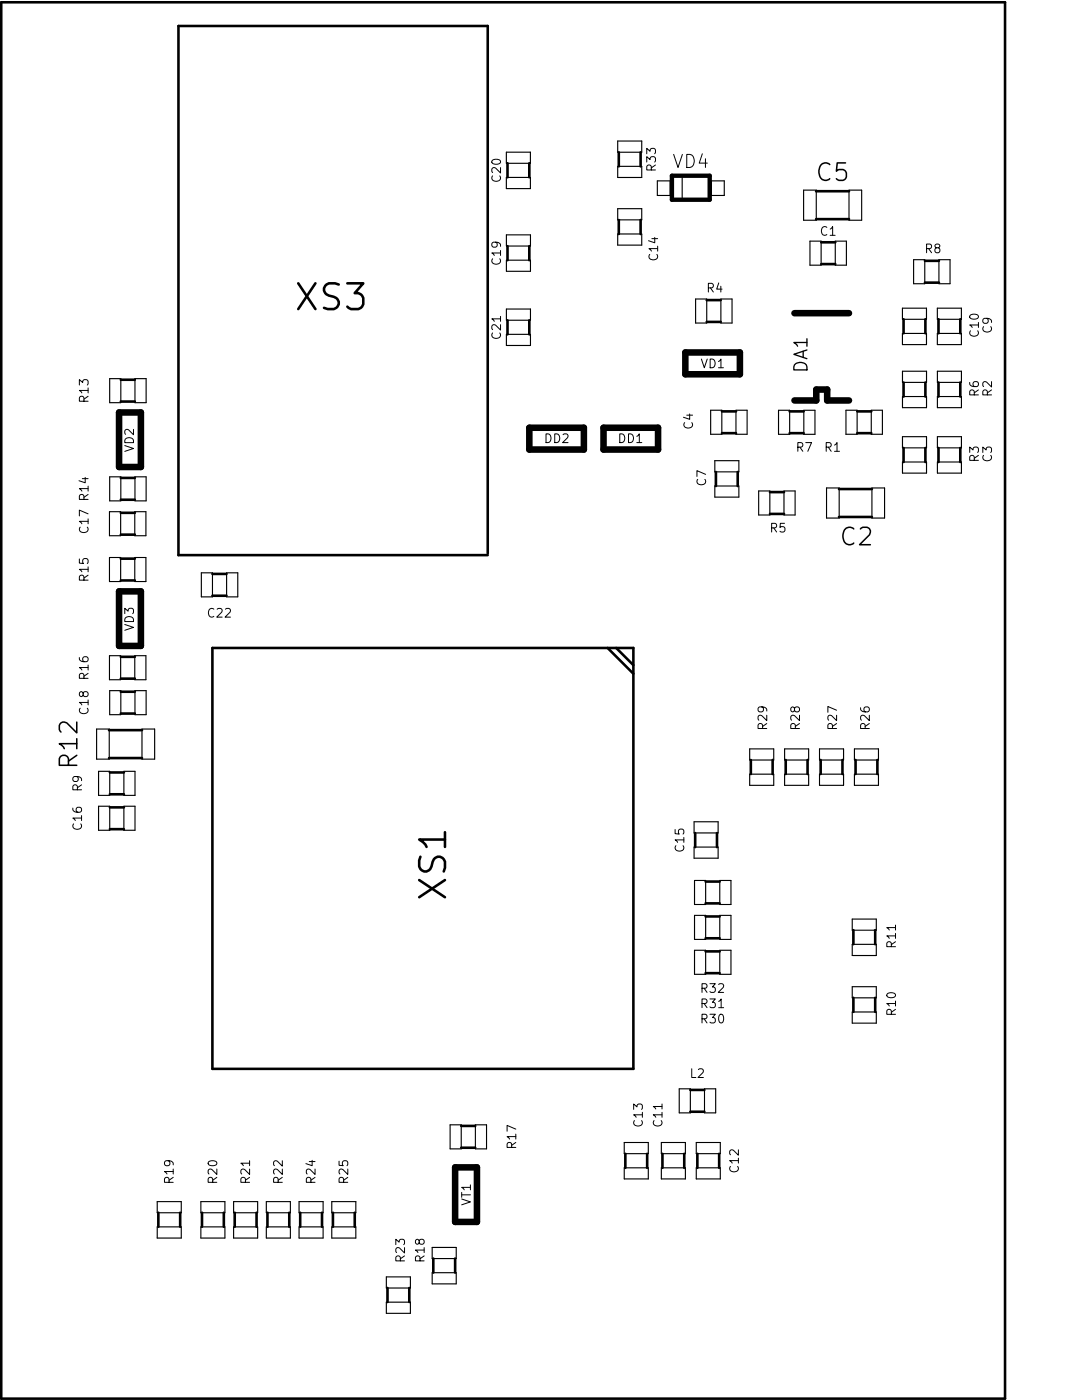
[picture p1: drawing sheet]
<svg xmlns="http://www.w3.org/2000/svg" width="216mm" height="279mm" viewBox="0 0 216 279" stroke-linecap="round" stroke-linejoin="round" font-family="sans-serif">
<g fill="none" stroke="#000" stroke-width=".51">
<path d="M.2 .5h200.3v278.6h-200.3zM59.5 56.5l3.4 5.2M62.9 56.5l-3.4 5.2M67.6 56.8l-.7-.3h-1.3a1.25 1.25 0 0 0-1 1.3 1.25 1.25 0 0 0 1 1.2 1.88 1.88 0 0 1 2 1.2 1.31 1.31 0 0 1-1 1.5h-1.2l-.7-.3M69.3 56.5h3.2l-1.7 2a1.4 1.4 0 0 1 1.7 1v1.2l-.5 .7-.5 .3h-1.5l-.7-.5M97.3 110.4v-105.2h-61.7v105.6h61.7M42.4 129.3h84v84h-84zM121.2 129.3l5.2 5.2M123 129.3l3.4 3.4M83.6 175.6l5.2 3.5M83.9 171l-.3 .7v1.2a1.25 1.25 0 0 0 1.3 1 1.25 1.25 0 0 0 1.2-1 1.88 1.88 0 0 1 1.2-1.9 1.31 1.31 0 0 1 1.5 1v1.2l-.3 .7M88.8 167.6h-5.2l1.3 .9 .2 .5"/>
<path d="M88.8 175.6l-5.2 3.5M88.8 166.1v2.9"/>
</g>
<g fill="none" stroke="#000" stroke-width=".23">
<path d="M101 30.4h4.8v2.2h-4.8zM101 35.4h4.8v2.2h-4.8zM123.3 28.1h4.8v2.3h-4.8zM123.3 33.2h4.8v2.2h-4.8zM131.2 36.1h2.5v2.9h-2.5zM136.1 35.2v4.7M137.3 35.1h-3.1v4.6h3.1M142 36.1h2.5v2.9h-2.5zM160.4 37.9h2.5v6.1h-2.5zM169.4 37.9h2.5v6.1h-2.5zM101 46.9h4.8v2.2h-4.8zM101 51.9h4.8v2.2h-4.8z"/>
<path d="M123.3 41.6h4.8v2.3h-4.8zM123.3 46.7h4.8v2.2h-4.8zM138.8 59.7h2.2v4.8h-2.2zM143.8 59.7h2.3v4.8h-2.3zM161.6 48.1h2.2v4.8h-2.2zM166.7 48.1h2.2v4.8h-2.2zM182.3 51.8h2.2v4.8h-2.2zM187.3 51.8h2.3v4.8h-2.3zM21.9 75.6h2.2v4.8h-2.2zM26.9 75.6h2.3v4.8h-2.3zM101 61.7h4.8v2.2h-4.8zM101 66.7h4.8v2.2h-4.8z"/>
<path d="M180.1 61.5h4.8v2.2h-4.8zM180.1 66.5h4.8v2.3h-4.8zM180.1 74.1h4.8v2.2h-4.8zM180.1 79.1h4.8v2.3h-4.8zM187 61.5h4.8v2.2h-4.8zM187 66.5h4.8v2.3h-4.8zM187 74.1h4.8v2.2h-4.8zM187 79.1h4.8v2.3h-4.8zM21.9 95.2h2.2v4.8h-2.2zM26.9 95.2h2.3v4.8h-2.3zM141.8 81.9h2.2v4.8h-2.2zM142.6 91.9h4.8v2.3h-4.8z"/>
<path d="M142.6 97h4.8v2.2h-4.8zM146.9 81.9h2.2v4.8h-2.2zM151.4 98h2.2v4.8h-2.2zM155.3 81.9h2.3v4.8h-2.3zM156.4 98h2.3v4.8h-2.3zM160.4 81.9h2.2v4.8h-2.2zM164.9 97.4h2.6v6h-2.6zM168.8 81.9h2.2v4.8h-2.2zM173.9 81.9h2.2v4.8h-2.2zM174 97.4h2.5v6h-2.5zM180.1 92.2h4.8v2.2h-4.8zM180.1 87.1h4.8v2.3h-4.8z"/>
<path d="M187 87.1h4.8v2.3h-4.8zM187 92.2h4.8v2.2h-4.8zM21.8 102.1h2.3v4.8h-2.3zM21.8 111.3h2.3v4.8h-2.3zM26.9 102.1h2.2v4.8h-2.2zM26.9 111.3h2.2v4.8h-2.2zM40.2 114.3h2.2v4.8h-2.2zM45.2 114.3h2.2v4.8h-2.2zM21.8 130.9h2.3v4.8h-2.3zM21.9 137.8h2.2v4.8h-2.2zM26.9 130.9h2.2v4.8h-2.2zM26.9 137.8h2.3v4.8h-2.3z"/>
<path d="M19.3 145.5h2.5v6h-2.5zM19.7 153.9h2.2v4.8h-2.2zM24.7 153.9h2.2v4.8h-2.2zM28.3 145.5h2.6v6h-2.6zM149.6 149.5h4.8v2.2h-4.8zM149.6 154.5h4.8v2.2h-4.8zM156.6 149.5h4.8v2.2h-4.8zM156.6 154.5h4.8v2.2h-4.8zM163.5 149.5h4.8v2.2h-4.8zM163.5 154.5h4.8v2.2h-4.8zM170.5 149.5h4.8v2.2h-4.8zM170.5 154.5h4.8v2.2h-4.8z"/>
<path d="M19.7 160.9h2.2v4.8h-2.2zM24.7 160.9h2.2v4.8h-2.2zM138.5 164h4.8v2.2h-4.8zM138.5 169.1h4.8v2.2h-4.8zM138.6 175.7h2.2v4.8h-2.2zM143.6 175.7h2.3v4.8h-2.3zM138.6 189.6h2.2v4.8h-2.2zM138.6 182.7h2.2v4.8h-2.2zM143.6 189.6h2.3v4.8h-2.3zM143.6 182.7h2.3v4.8h-2.3zM170.1 183.4h4.8v2.2h-4.8zM170.1 188.5h4.8v2.2h-4.8z"/>
<path d="M170.1 196.9h4.8v2.2h-4.8zM135.5 217.3h2.3v4.8h-2.3zM140.6 217.3h2.2v4.8h-2.2zM170.1 202h4.8v2.2h-4.8zM31.4 239.8h4.8v2.2h-4.8zM40.1 239.8h4.8v2.2h-4.8zM46.6 239.8h4.8v2.2h-4.8zM53.1 239.8h4.8v2.2h-4.8zM59.7 239.8h4.8v2.2h-4.8zM66.2 239.8h4.8v2.2h-4.8zM89.8 224.5h2.2v4.8h-2.2zM94.9 224.5h2.2v4.8h-2.2z"/>
<path d="M124.6 233.1h4.8v2.2h-4.8zM124.6 228h4.8v2.2h-4.8zM132 228h4.8v2.2h-4.8zM132 233.1h4.8v2.2h-4.8zM138.9 233.1h4.8v2.2h-4.8zM138.9 228h4.8v2.2h-4.8zM31.4 244.9h4.8v2.2h-4.8zM40.1 244.9h4.8v2.2h-4.8zM46.6 244.9h4.8v2.2h-4.8zM53.1 244.9h4.8v2.2h-4.8zM59.7 244.9h4.8v2.2h-4.8zM66.2 244.9h4.8v2.2h-4.8z"/>
<path d="M77.1 254.8h4.8v2.3h-4.8zM77.1 259.9h4.8v2.2h-4.8zM86.2 249h4.8v2.2h-4.8zM86.2 254h4.8v2.2h-4.8z"/>
</g>
<g fill="none" stroke="#000" stroke-width=".52">
<path d="M101.3 32.6v2.8M105.6 32.6v2.8M123.5 30.4v2.8M127.8 30.4v2.8M162.8 38.2h6.6M101.3 49.1v2.8M105.6 49.1v2.8M123.5 43.9v2.8M127.8 43.9v2.8M141 59.9h2.8M162.8 43.7h6.6M163.9 48.4h2.8"/>
<path d="M163.9 52.7h2.8M184.6 52.1h2.8M184.6 56.4h2.8M24.1 75.8h2.8M101.3 63.9v2.8M105.6 63.9v2.8M141 64.2h2.8M180.3 63.7v2.8M180.3 76.3v2.8M184.7 63.7v2.8M184.7 76.3v2.8M187.3 63.7v2.8"/>
<path d="M187.3 76.3v2.8M191.6 63.7v2.8M191.6 76.3v2.8M24.1 80.1h2.8M24.1 99.7h2.8M24.1 95.4h2.8M142.8 94.2v2.8M144.1 82.1h2.8M144.1 86.5h2.8M147.2 94.2v2.8M153.6 98.2h2.8M157.6 82.1h2.8"/>
<path d="M157.6 86.5h2.8M167.4 97.6h6.6M171.1 82.1h2.8M171.1 86.5h2.8M180.3 89.4v2.8M184.7 89.4v2.8M187.3 89.4v2.8M191.6 89.4v2.8M24.1 102.3h2.8M24.1 106.7h2.8M24.1 111.5h2.8M24.1 115.8h2.8"/>
<path d="M42.4 118.9h2.8M42.4 114.5h2.8M153.6 102.6h2.8M167.4 103.2h6.6M24.1 138.1h2.8M24.1 131.1h2.8M24.1 135.4h2.8M21.8 151.3h6.5M21.8 145.7h6.5M21.9 154.2h2.8M21.9 158.5h2.8M24.1 142.4h2.8"/>
<path d="M149.8 151.7v2.8M154.2 151.7v2.8M156.8 151.7v2.8M161.1 151.7v2.8M163.7 151.7v2.8M168.1 151.7v2.8M170.7 151.7v2.8M175.1 151.7v2.8M21.9 161.1h2.8M21.9 165.5h2.8M138.7 166.3v2.8M140.8 175.9h2.8"/>
<path d="M143.1 166.3v2.8M140.8 194.2h2.8M140.8 189.9h2.8M140.8 187.3h2.8M140.8 182.9h2.8M140.8 180.3h2.8M170.3 185.6v2.8M170.3 199.1v2.8M174.6 185.6v2.8M174.6 199.1v2.8M137.7 217.5h2.8M92 229.1h2.8"/>
<path d="M92 224.7h2.8M124.8 230.3v2.8M129.1 230.3v2.8M132.2 230.3v2.8M136.5 230.3v2.8M137.7 221.9h2.8M139.1 230.3v2.8M143.5 230.3v2.8M31.6 242v2.8M36 242v2.8M40.3 242v2.8M44.7 242v2.8"/>
<path d="M46.8 242v2.8M51.2 242v2.8M53.4 242v2.8M57.7 242v2.8M59.9 242v2.8M64.3 242v2.8M66.4 242v2.8M70.8 242v2.8M77.3 257v2.8M81.7 257v2.8M86.5 251.2v2.8M90.8 251.2v2.8"/>
</g>
<path d="M136.8 70.3h10.8v4.4h-10.8zM158.5 79.9h4.4v-2.2h2.2v2.2h4.3M158.5 62.5h10.9M23.8 82.3h4.3v10.9h-4.3zM105.6 85.4h10.9v4.3h-10.9zM120.4 85.4h10.9v4.3h-10.9zM23.8 118h4.3v10.9h-4.3zM90.8 233h4.4v10.9h-4.4z" fill="none" stroke="#000" stroke-width="1.3"/>
<path d="M134.1 35.1h7.5v4.8h-7.5z" fill="none" stroke="#000" stroke-width=".87"/>
<g fill="none" stroke="#000" stroke-width=".2">
<path d="M98.2 32a1.16 1.16 0 0 1 1.7 .2 .94 .94 0 0 1-1.6 .4l-.2-.2zM98.3 35.1a.7 .7 0 0 0 0 .9 .7 .7 0 0 0 .8 .2 .65 .65 0 0 0 .7-.4 .65 .65 0 0 0-.1-.7M99.9 33.4v1.1l-1-1-.3-.1-.3 .1-.2 .3v.4l.2 .2M129 32.3v-1l.7 .5 .2-.5h.7l.2 .3v.5l-.2 .2M129 30.7v-1.1l.7 .6 .2-.5h.7l.2 .2v.5l-.2 .3M130 33.9l-.1-.8-.3-.2-.4 .1-.2 .3v.6h1.8M130.8 32.9l-.8 .6M134.4 30.8l.9 2.6 .9-2.6M137 30.8a1.38 1.38 0 0 1 1.5 .9 1.38 1.38 0 0 1-.5 1.6l-1 .1zM140.1 30.7l-.6 1.9h1.6M140.8 31.7v1.7M98.3 51.6a.7 .7 0 0 0 0 .9 .7 .7 0 0 0 .8 .2 .65 .65 0 0 0 .7-.3 .65 .65 0 0 0-.1-.8"/>
<path d="M98.9 48.3l.3 .4-.1 .5-.2 .1h-.4l-.3-.1-.1-.5 .2-.3a1.15 1.15 0 0 1 1.6 .4v.4M99.9 50.5h-1.8l.5 .5M99.9 50v1M129.7 50.8a.7 .7 0 0 0-.1 .8 .7 .7 0 0 0 .9 .3 .65 .65 0 0 0 .6-.4 .65 .65 0 0 0 0-.7M130.1 47.6h1.1M130.6 47.4v1.1l-1.2-.5M131.2 49.6h-1.7l.5 .5M131.2 49.1v1M141.3 57.5l.9-.1 .1-.3v-.4l-.3-.2h-.7v1.8M141.8 57.5l.5 .8M143.4 56.5l-.4 1.2h1.1M143.8 57.1v1.2"/>
<path d="M165 45.4a.7 .7 0 0 0-.9 0 .7 .7 0 0 0-.2 .8 .65 .65 0 0 0 .3 .7 .65 .65 0 0 0 .8-.1M165.6 45.7l.5-.5v1.8M165.6 47h1M184.9 49.6l.8-.1 .2-.2-.1-.4-.2-.2h-.7v1.7M185.3 49.6l.6 .8M186.9 49.5l-.4-.4 .1-.2 .3-.2 .5 .1 .1 .2v.3l-.8 .2-.2 .3v.3l.4 .3h.3l.3-.3v-.5l-.3-.1M15.8 76.8v-1l.7 .5 .2-.5h.7l.2 .3v.5l-.2 .2M17.6 77.9h-1.8l.5 .5M17.6 77.4v1M17.6 79.1l-.8 .6M98.3 66.5a.7 .7 0 0 0 0 .8 .7 .7 0 0 0 .8 .2 .65 .65 0 0 0 .7-.3 .65 .65 0 0 0-.1-.7M99.9 64.8v1.1l-1-1-.3-.1-.3 .1-.2 .2v.4l.2 .3"/>
<path d="M99.9 63.6h-1.8l.5 .5M99.9 63.1v1M140 71.7l.5 1.7 .6-1.7M141.7 71.7a.88 .88 0 0 1 1 .8 .88 .88 0 0 1-1 .9zM143.4 72.1l.5-.4v1.7M143.4 73.4h1M193.5 76.3a.69 .69 0 0 0 .7 .9h.7l.3-.2v-.5l-.1-.3h-.6l-.3 .1v.5l.3 .4M193.7 66a.7 .7 0 0 0-.1 .9 .7 .7 0 0 0 .9 .2 .65 .65 0 0 0 .7-.3 .65 .65 0 0 0-.1-.8M193.7 62.9a.94 .94 0 0 1 1.5 .4 1.09 1.09 0 0 1-1.7 0zM194.4 78.8l-.1-.8-.2-.2-.4 .1-.2 .2v.7h1.7M195.2 64.9h-1.7l.5 .5M195.2 64.4v1"/>
<path d="M195.2 77.8l-.8 .6M196.3 65.2a.7 .7 0 0 0 0 .9 .7 .7 0 0 0 .8 .2 .65 .65 0 0 0 .7-.4 .65 .65 0 0 0-.1-.7M196.9 63.5l.3 .4-.1 .5-.2 .1h-.5l-.2-.1-.1-.5 .2-.3a1.15 1.15 0 0 1 1.5 .4v.4M197 78.8l-.1-.8-.2-.2-.4 .1-.2 .2v.7h1.7M197.8 76.2v1l-.9-1h-.3h-.3l-.2 .3v.4l.2 .3M197.8 77.8l-.8 .6M16.4 95.5h1.2M16.8 80.1l-.1-.9-.3-.1-.4 .1-.2 .2v.7h1.8M16.8 99.7l-.1-.9-.3-.1-.4 .1-.2 .2v.7h1.8M17 95.3v1.1l-1.2-.5M17.6 97.5h-1.8l.5 .5M17.6 97v1"/>
<path d="M17.6 98.7l-.8 .6M24.9 88.9l1.7 .6-1.7 .6M25.1 87.5a.91 .91 0 0 1 1.1-.1 .91 .91 0 0 1 .4 .9h-1.7v-.4zM26.6 85.7v1.1l-1-1-.2-.1-.3 .1-.2 .2v.4l.2 .3M108.9 86.6a.88 .88 0 0 1 1.1 .9 .88 .88 0 0 1-1.1 .8zM110.7 86.6a.88 .88 0 0 1 1 .9 .88 .88 0 0 1-1 .8zM112.4 86.8l.2-.2h.4l.3 .2v.3v.2l-1 1h1M123.7 86.6a.88 .88 0 0 1 1 .9 .88 .88 0 0 1-1 .8zM125.4 86.6a.88 .88 0 0 1 1 .9 .88 .88 0 0 1-1 .8zM127.1 87.1l.5-.5v1.7M127.1 88.3h1M136.6 84.3a.7 .7 0 0 0 0 .9 .7 .7 0 0 0 .8 .2 .65 .65 0 0 0 .7-.3 .65 .65 0 0 0-.1-.8"/>
<path d="M137 82.9h1.2M137.6 82.6v1.1l-1.2-.4M139.2 95.7a.7 .7 0 0 0 0 .8 .7 .7 0 0 0 .9 .2 .65 .65 0 0 0 .6-.3 .65 .65 0 0 0-.1-.7M140.8 94.7l-1.7-.8v1.2M159.2 89.2h.8l.2-.3-.1-.4-.2-.2h-.7v1.8M159.6 89.2l.6 .9M160.8 88.3h1.1l-.7 1.8M164.9 89.2h.8l.2-.3-.1-.4-.3-.2h-.6v1.8M165.3 89.2l.6 .9M166.5 88.8l.5-.5v1.8M166.5 90.1h1M193.5 90.3v-1.1l.7 .6 .1-.5h.8l.1 .3v.4l-.1 .3"/>
<path d="M194.4 91.9l-.1-.9-.2-.1-.4 .1-.2 .2v.7h1.7M195.2 90.9l-.8 .6M196.1 90.3v-1.1l.7 .6 .1-.5h.8l.1 .3v.4l-.1 .3M196.3 90.9a.7 .7 0 0 0 0 .8 .7 .7 0 0 0 .8 .3 .65 .65 0 0 0 .7-.4 .65 .65 0 0 0-.1-.7M15.8 111.6v.8l.9 .1-.2-.3 .1-.6 .2-.1 .6 .1 .2 .2v.4l-.2 .3M16 105.2a.7 .7 0 0 0 0 .9 .7 .7 0 0 0 .8 .2 .65 .65 0 0 0 .7-.4 .65 .65 0 0 0-.1-.7M16.8 115.8l-.1-.8-.3-.2-.4 .1-.2 .2v.7h1.8M17.6 104h-1.8l.5 .5M17.6 102.6l-1.8-.8v1.2M17.6 113.6h-1.8l.5 .5M17.6 103.5v1M17.6 113.1v1"/>
<path d="M17.6 114.8l-.8 .6M154 105.4l.8-.1 .2-.3-.1-.4-.3-.2h-.6v1.8M154.4 105.4l.6 .8M156.5 104.4h-.8l-.1 .9 .3-.2 .6 .1 .1 .2-.1 .6-.2 .2h-.4l-.3-.2M15.8 131.2a.69 .69 0 0 0 .8 .9h.6l.3-.2 .1-.5-.2-.3h-.6l-.2 .1-.1 .5 .3 .4M16.6 138.4l.3-.4h.3l.4 .4-.2 .5-.5 .1-.2-.1-.3-.8-.2-.1-.3 .2-.1 .5 .2 .2 .3 .1 .3-.3M16.8 135.4l-.1-.9-.3-.1-.4 .1-.2 .2v.7h1.8M17.6 133.2h-1.8l.5 .5M17.6 132.7v1M17.6 139.7v1M17.6 134.4l-.8 .6M24.9 124.6l1.7 .6-1.7 .6"/>
<path d="M24.9 122.5v-1.1l.7 .6 .1-.5h.8l.1 .2v.5l-.1 .3M25 123.4a.93 .93 0 0 1 1.1-.3 .93 .93 0 0 1 .5 .9h-1.7zM42.7 121.6a.7 .7 0 0 0-.9 0 .7 .7 0 0 0-.2 .8 .65 .65 0 0 0 .3 .7 .65 .65 0 0 0 .8-.1M43.3 121.6l.3-.2h.4l.2 .2 .1 .3-.1 .3-1 1h1.1M45 121.6l.2-.2h.5l.2 .2 .1 .3-.1 .3-1 1h1.1M15.3 155l.3 .3-.1 .5-.2 .2h-.4l-.3-.2-.1-.5 .2-.2a1.15 1.15 0 0 1 1.6 .4v.3M15.4 157.6v-.8l-.3-.2-.4 .1-.2 .3v.6h1.8M16 141.3a.7 .7 0 0 0 0 .9 .7 .7 0 0 0 .8 .2 .65 .65 0 0 0 .7-.3 .65 .65 0 0 0-.1-.8M16.3 156.6l-.9 .6M17.6 140.2h-1.8l.5 .5M152 141.1l.3 .3v.5l-.3 .2h-.4l-.3-.2v-.5l.1-.2a1.15 1.15 0 0 1 1.6 .4v.3M152.2 145.4l-.1-.8-.3-.2-.4 .1-.1 .2v.7h1.7"/>
<path d="M153 142.7v1.1l-1-1-.2-.1-.4 .1-.1 .3v.4l.1 .2M153 144.4l-.8 .6M158.5 141.4l.4-.3h.3l.3 .3-.1 .6-.5 .1-.3-.2-.2-.7-.3-.1-.2 .1-.1 .5 .2 .3 .2 .1 .3-.4M158.7 145.4l-.1-.8-.2-.2-.4 .1-.2 .2v.7h1.7M159.5 142.7v1.1l-1-1-.2-.1-.3 .1-.2 .3v.4l.2 .2M159.5 144.4l-.8 .6M166.1 145.4l-.1-.8-.2-.2-.4 .1-.2 .2v.7h1.7M166.9 142.7v1.1l-1-1-.2-.1-.3 .1-.2 .3v.4l.2 .2M166.9 141.7l-1.7-.7v1.2M166.9 144.4l-.8 .6M171.7 141.2a.69 .69 0 0 0 .8 .9h.6l.3-.2 .1-.5-.2-.2-.6-.1-.2 .1-.1 .5 .3 .4M172.6 145.4v-.8l-.3-.2-.4 .1-.2 .2v.7h1.8"/>
<path d="M173.5 142.7v1.1l-1-1-.3-.1-.3 .1-.2 .3v.4l.2 .2M173.5 144.4l-.9 .6M14.5 161.3a.69 .69 0 0 0 .8 .8h.6l.3-.2 .1-.5-.2-.2-.6-.1-.2 .2-.1 .5 .3 .3M14.7 164.4a.7 .7 0 0 0 0 .9 .7 .7 0 0 0 .8 .2 .65 .65 0 0 0 .7-.3 .65 .65 0 0 0-.1-.8M16.3 163.3h-1.8l.5 .5M16.3 162.8v1M134.7 165.5v.9l.8 .1-.1-.3 .1-.6 .2-.1h.6l.2 .3v.4l-.2 .3M134.9 168.8a.7 .7 0 0 0 0 .8 .7 .7 0 0 0 .8 .3 .65 .65 0 0 0 .7-.4 .65 .65 0 0 0-.1-.7M136.5 167.6h-1.8l.5 .5M136.5 167.1v1M140.1 197.2l.8-.1 .2-.2-.1-.4-.3-.2h-.6v1.8M140.5 197.2l.6 .9"/>
<path d="M141.7 199.4h1l-.5 .6 .5 .2v.7l-.3 .2h-.5l-.2-.2M141.7 196.3h1l-.5 .7 .5 .1v.8l-.3 .2h-.5l-.2-.2M143.4 199.9l.5-.5v1.7M143.4 196.5l.2-.2h.5l.2 .2 .1 .3-.1 .3-1 1h1.1M177.1 198.3a.94 .94 0 0 1 1.6 .4 1.09 1.09 0 0 1-1.8 0zM177.9 188.9l-.1-.8-.3-.2-.4 .1-.2 .3v.6h1.8M178.7 186.8h-1.8l.5 .5M178.7 185.1h-1.8l.5 .5M178.7 184.6v1M178.7 186.3v1M178.7 199.8v1M178.7 187.9l-.8 .6"/>
<path d="M138 213.3v1.7h.9M139.4 213.5l.2-.2h.4l.3 .2 .1 .3-.1 .2-1 1h1.1M140.1 203.3l.8-.1 .2-.2-.1-.4-.3-.2h-.6v1.8M140.1 200.3l.8-.1 .2-.3-.1-.4-.3-.1h-.6v1.7M140.5 203.3l.6 .9M140.5 200.3l.6 .8M141.7 202.4h1l-.5 .7 .5 .1v.8l-.3 .2h-.5l-.2-.2M143.4 201.1h1M143.6 202.6l.2-.2a.94 .94 0 0 1 .4 1.6l-.2 .2a.94 .94 0 0 1-.4-1.6zM177.9 202.4l-.1-.8-.3-.2-.4 .1-.2 .3v.6h1.8M178.7 200.3h-1.8l.5 .5M178.7 201.4l-.8 .6"/>
<path d="M33.6 231.6l.3 .4-.1 .5-.2 .1h-.4l-.3-.1-.1-.5 .2-.3a1.15 1.15 0 0 1 1.6 .4v.4M33.7 236l-.1-.9-.2-.1h-.4l-.2 .3v.7h1.8M34.6 233.8h-1.8l.5 .5M34.6 235l-.9 .5M34.6 233.3v1M41.7 231.8a.94 .94 0 0 1 1.6 .4 1.09 1.09 0 0 1-1.8 0zM42.4 236v-.9l-.3-.1h-.4l-.2 .3v.7h1.8M43.3 233.3v1.1l-1-1-.3-.1-.3 .1-.2 .2v.5l.2 .2M43.3 235l-.9 .5M49 236l-.1-.9-.3-.1h-.4l-.1 .3v.7h1.7M49.8 233.3v1.1l-1-1-.2-.1-.4 .1-.1 .2v.5l.1 .2M49.8 232.1h-1.7l.5 .5"/>
<path d="M49.8 235l-.8 .5M49.8 231.6v1M55.5 236l-.1-.9-.2-.1h-.4l-.2 .3v.7h1.7M56.3 233.3v1.1l-1-1-.2-.1-.3 .1-.2 .2v.5l.2 .2M56.3 231.6v1.1l-1-1-.2-.1-.3 .1-.2 .3v.4l.2 .2M56.3 235l-.8 .5M61.7 231.8h1.2M62 236v-.9l-.3-.1h-.4l-.2 .3v.7h1.8M62.3 231.6v1l-1.3-.4M62.9 233.3v1.1l-1-1-.3-.1-.3 .1-.2 .2v.5l.2 .2M62.9 235l-.9 .5M67.7 231.7v.9h.8l-.2-.2 .1-.6 .3-.2 .5 .1 .2 .3v.4l-.2 .2"/>
<path d="M68.6 236l-.1-.9-.3-.1h-.4l-.1 .3v.7h1.7M69.4 233.3v1.1l-1-1-.2-.1-.4 .1-.1 .2v.5l.1 .2M69.4 235l-.8 .5M92.1 239.3l1.8 .6-1.8 .5M92.1 238v1M92.1 238.5h1.8M93.9 237h-1.8l.5 .5M93.9 236.5v1M102.1 229l-.1-.8-.2-.2-.5 .1-.1 .2v.7h1.7M102.9 226.8h-1.7l.5 .5M102.9 225.3l-1.7-.7v1.2M102.9 228l-.8 .6"/>
<path d="M102.9 226.3v1M126.4 221.4v-1.1l.7 .6 .2-.5h.7l.2 .3v.5l-.2 .2M126.6 223.6a.7 .7 0 0 0 0 .9 .7 .7 0 0 0 .8 .2 .65 .65 0 0 0 .7-.3 .65 .65 0 0 0-.1-.8M128.2 222.5h-1.8l.5 .5M128.2 222v1M130.5 223.6a.7 .7 0 0 0 0 .9 .7 .7 0 0 0 .9 .2 .65 .65 0 0 0 .6-.3 .65 .65 0 0 0-.1-.8M132.1 222.5h-1.7l.5 .5M132.1 220.8h-1.7l.5 .5M132.1 220.3v1M132.1 222v1M145.8 232.8a.7 .7 0 0 0 0 .9 .7 .7 0 0 0 .8 .2 .65 .65 0 0 0 .7-.4 .65 .65 0 0 0-.1-.7M147.3 231.6h-1.7l.5 .5"/>
<path d="M147.3 229.5v1l-1-.9-.2-.1-.3 .1-.2 .2v.4l.2 .3M147.3 231.1v1M79 248.4v-1.1l.6 .6 .2-.5h.8l.1 .3v.5l-.1 .2M79.9 251.6l-.1-.8-.2-.2-.5 .1-.1 .3v.6h1.7M80.7 249v1.1l-1-1-.2-.1-.4 .1-.1 .2v.4l.1 .3M80.7 250.6l-.8 .6M83.6 247.7l.4-.4h.3l.3 .4-.1 .5-.5 .1-.3-.1-.2-.8-.3-.1-.2 .2-.1 .5 .2 .2 .2 .1 .3-.3M83.8 251.6l-.1-.8-.2-.2-.4 .1-.2 .3v.6h1.7M84.6 249.5h-1.7l.5 .5M84.6 250.6l-.8 .6M84.6 249v1"/>
</g>
<path d="M165.6 32.8a1.3 1.3 0 0 0-1.5-.1 1.3 1.3 0 0 0-.7 1.3 1.48 1.48 0 0 0 .4 1.6 1.48 1.48 0 0 0 1.6 .2l.2-.1M168.7 32.5h-1.6l-.2 1.7 .5-.4h.8l.3 .2 .4 .5v.8l-.2 .4-.5 .3h-.8l-.5-.3M170.4 105.6a1.3 1.3 0 0 0-1.5-.2 1.3 1.3 0 0 0-.7 1.3 1.48 1.48 0 0 0 .4 1.6 1.48 1.48 0 0 0 1.6 .2l.2-.1M171.7 105.6l.5-.4h.8a.95 .95 0 0 1 .5 1.5l-2 2h2.2M13.7 152.7v-1.3a.95 .95 0 0 0-1-.7 .95 .95 0 0 0-.9 .7v1.3h3.5M15.3 148.4h-3.5l.5 .3 .5 .7M15.3 144.1v2.2l-2-2a.95 .95 0 0 0-1.5 .5v.8l.4 .5M15.3 150.7l-1.6 1.2M15.3 147.4v2" fill="none" stroke="#000" stroke-width=".3"/>
<path d="M158.5 72.8a1.49 1.49 0 0 1 2.5 .4v.6h-2.6zM160.3 70.1v1.2M161 69.8l-2.6 .9 2.6 .9M161 68.4h-2.6l.7 .7M161 67.6v1.5" fill="none" stroke="#000" stroke-width=".26"/>
</svg>
